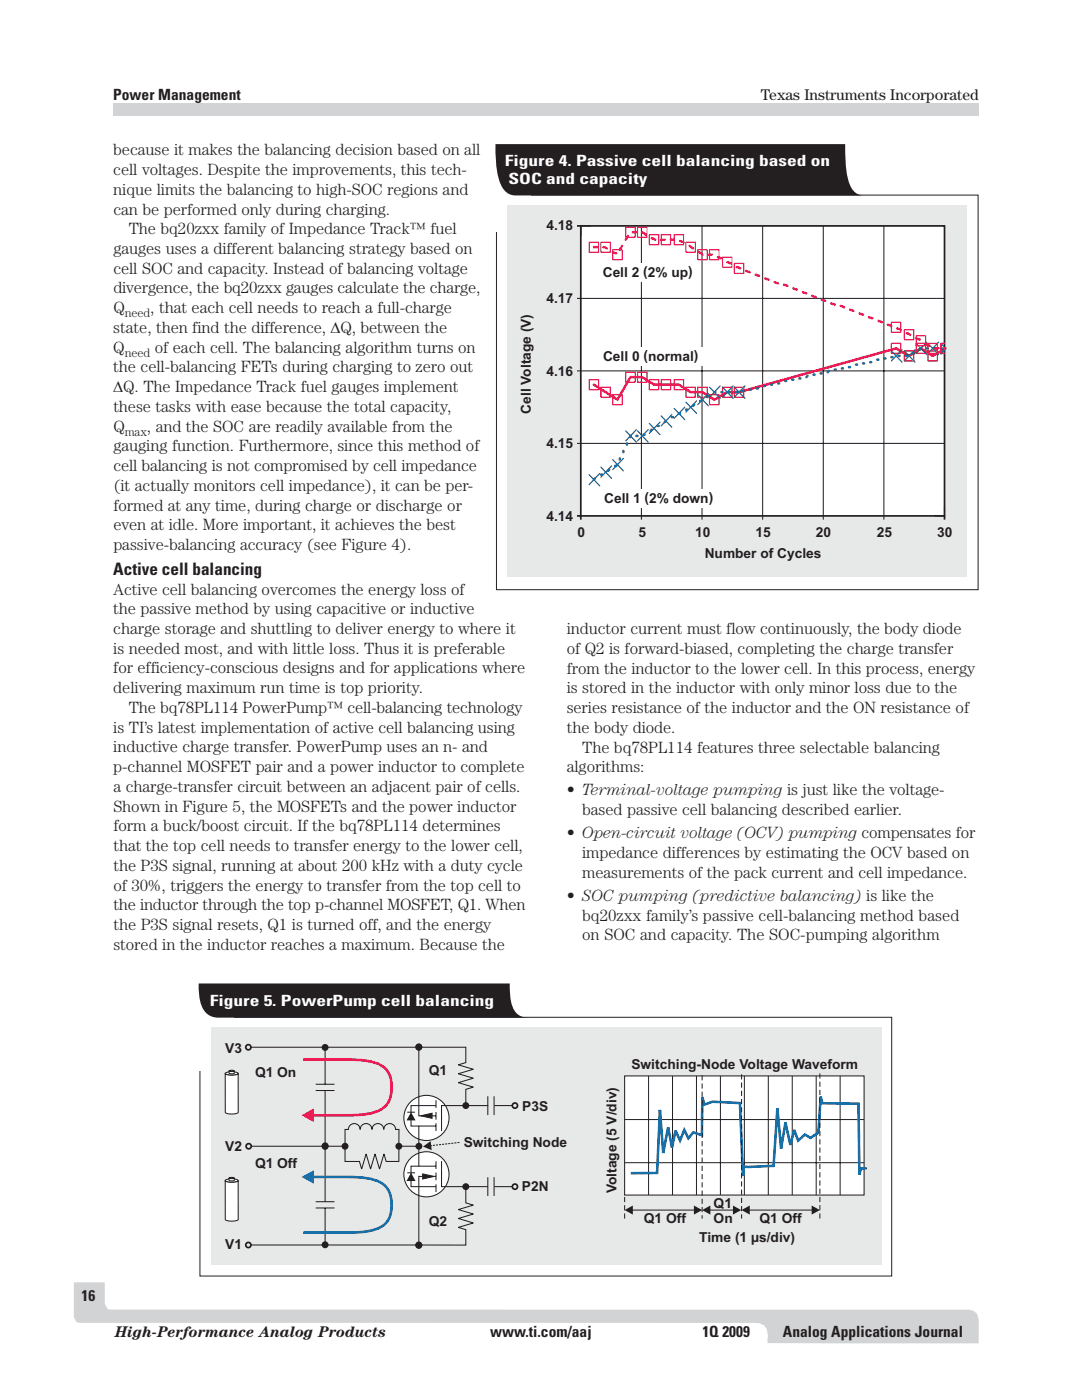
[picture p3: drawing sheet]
<svg xmlns="http://www.w3.org/2000/svg" width="224mm" height="288mm" viewBox="0 0 224 288" stroke-linecap="round" stroke-linejoin="round" font-family="sans-serif">
<defs><g id="words">
<text font-size="3.5" fill="#231f20" x="23.3" y="118.2">Active cell balancing</text>
<g font-size="3.4" fill="#231f20">
<text x="23.3" y="31.9">because it makes the balancing decision based on all</text>
<text x="23.3" y="36">cell voltages. Despite the improvements, this tech-</text>
<text x="23.3" y="40.1">nique limits the balancing to high-SOC regions and</text>
<text x="23.3" y="44.1">can be performed only during charging.</text>
<text x="23.3" y="52.2">gauges uses a different balancing strategy based on</text>
<text x="26.5" y="48.2">The bq20zxx family of Impedance Track™ fuel</text>
<text x="23.3" y="56.3">cell SOC and capacity. Instead of balancing voltage</text>
<text x="23.3" y="60.3">divergence, the bq20zxx gauges calculate the charge,</text>
<text x="23.3" y="64.4">Q</text>
<text x="30.9" y="64.4">, that each cell needs to reach a full-charge</text>
<text x="23.3" y="68.5">state, then find the difference, DQ, between the</text>
<text x="23.3" y="72.5">Q</text>
<text x="23.3" y="76.6">the cell-balancing FETs during charging to zero out</text>
<text x="31.8" y="72.5">of each cell. The balancing algorithm turns on</text>
<text x="23.3" y="80.6">∆Q. The Impedance Track fuel gauges implement</text>
<text x="23.3" y="84.7">these tasks with ease because the total capacity,</text>
<text x="23.3" y="88.7">Q</text>
<text x="30.2" y="88.7">, and the SOC are readily available from the</text>
<text x="23.3" y="92.8">gauging function. Furthermore, since this method of</text>
<text x="23.3" y="96.9">cell balancing is not compromised by cell impedance</text>
<text x="23.3" y="100.9">(it actually monitors cell impedance), it can be per-</text>
<text x="23.3" y="105">formed at any time, during charge or discharge or</text>
<text x="23.3" y="109">even at idle. More important, it achieves the best</text>
<text x="23.3" y="113.1">passive-balancing accuracy (see Figure 4).</text>
<text x="23.3" y="122.3">Active cell balancing overcomes the energy loss of</text>
<text x="23.3" y="126.3">the passive method by using capacitive or inductive</text>
<text x="23.3" y="130.4">charge storage and shuttling to deliver energy to where it</text>
<text x="116.4" y="130.4">inductor current must flow continuously, the body diode</text>
<text x="23.3" y="134.4">is needed most, and with little loss. Thus it is preferable</text>
<text x="116.4" y="134.5">of Q2 is forward-biased, completing the charge transfer</text>
<text x="23.3" y="138.5">for efficiency-conscious designs and for applications where</text>
<text x="23.3" y="142.5">delivering maximum run time is top priority.</text>
<text x="116.4" y="138.5">from the inductor to the lower cell. In this process, energy</text>
<text x="116.4" y="142.6">is stored in the inductor with only minor loss due to the</text>
<text x="26.5" y="146.6">The bq78PL114 PowerPump™ cell-balancing technology</text>
<text x="116.4" y="146.6">series resistance of the inductor and the ON resistance of</text>
<text x="23.3" y="150.7">is TI’s latest implementation of active cell balancing using</text>
<text x="23.3" y="154.7">inductive charge transfer. PowerPump uses an n- and</text>
<text x="116.4" y="150.7">the body diode.</text>
<text x="119.6" y="154.7">The bq78PL114 features three selectable balancing</text>
<text x="23.3" y="158.8">p-channel MOSFET pair and a power inductor to complete</text>
<text x="116.4" y="158.8">algorithms:</text>
<text x="23.3" y="162.8">a charge-transfer circuit between an adjacent pair of cells.</text>
<text x="23.3" y="166.9">Shown in Figure 5, the MOSFETs and the power inductor</text>
<text x="116.4" y="163.6">• Terminal-voltage pumping is just like the voltage-</text>
<text x="119.6" y="167.6">based passive cell balancing described earlier.</text>
<text x="23.3" y="171">form a buck/boost circuit. If the bq78PL114 determines</text>
<text x="116.4" y="172.4">• Open-circuit voltage (OCV) pumping compensates for</text>
<text x="23.3" y="175">that the top cell needs to transfer energy to the lower cell,</text>
<text x="23.3" y="179.1">the P3S signal, running at about 200 kHz with a duty cycle</text>
<text x="119.6" y="176.4">impedance differences by estimating the OCV based on</text>
<text x="23.3" y="183.1">of 30%, triggers the energy to transfer from the top cell to</text>
<text x="116.4" y="185.3">• SOC pumping (predictive balancing) is like the</text>
<text x="119.6" y="180.5">measurements of the pack current and cell impedance.</text>
<text x="23.3" y="187.2">the inductor through the top p-channel MOSFET, Q1. When</text>
<text x="23.3" y="191.2">the P3S signal resets, Q1 is turned off, and the energy</text>
<text x="119.6" y="189.3">bq20zxx family’s passive cell-balancing method based</text>
<text x="23.3" y="195.3">stored in the inductor reaches a maximum. Because the</text>
<text x="119.6" y="193.4">on SOC and capacity. The SOC-pumping algorithm</text>
</g>
<g font-size="3.2" fill="#231f20">
<text x="23.3" y="20.5">Power Management</text>
<text x="156.4" y="20.5">Texas Instruments Incorporated</text>
<text x="16.8" y="267.5">16</text>
<text x="23.6" y="275">High-Performance Analog Products</text>
<text x="100.7" y="275">www.ti.com/aaj</text>
<text x="144.3" y="275">1Q 2009</text>
<text x="160.9" y="274.9">Analog Applications Journal</text>
</g>
<g font-size="3.2" fill="#fff">
<text x="103.7" y="34.2">Figure 4. Passive cell balancing based on</text>
<text x="104.5" y="37.7">SOC and capacity</text>
<text x="43.1" y="206.8">Figure 5. PowerPump cell balancing</text>
</g>
<g font-size="2.8" fill="#231f20">
<text x="112.3" y="47.4">4.18</text>
<text x="123.8" y="57">Cell 2</text>
<text x="132.2" y="56.8">(2% up)</text>
<text x="112.3" y="62.3">4.17</text>
<text x="112.3" y="77.2">4.16</text>
<text x="123.9" y="74.3">Cell 0</text>
<text x="132.2" y="74.1">(normal)</text>
<text x="109.1" y="85.1" transform="rotate(-90 109.1 85.1)">Cell Voltage (V)</text>
<text x="112.3" y="92.1">4.15</text>
<text x="112.3" y="107.1">4.14</text>
<text x="124.1" y="103.4">Cell 1</text>
<text x="132.4" y="103.3">(2% down)</text>
<text x="118.7" y="110.4">0</text>
<text x="131.2" y="110.4">5</text>
<text x="142.8" y="110.4">10</text>
<text x="155.2" y="110.4">15</text>
<text x="167.7" y="110.4">20</text>
<text x="180.2" y="110.4">25</text>
<text x="192.6" y="110.4">30</text>
<text x="144.8" y="114.8">Number of Cycles</text>
<text x="46.3" y="216.4">V3</text>
<text x="52.4" y="221.5">Q1 On</text>
<text x="88.1" y="221.1">Q1</text>
<text x="129.7" y="219.7">Switching-Node Voltage Waveform</text>
<text x="107.3" y="228.4">P3S</text>
<text x="46.3" y="236.8">V2</text>
<text x="95.3" y="235.8">Switching Node</text>
<text x="52.4" y="240.2">Q1 Off</text>
<text x="107.2" y="245">P2N</text>
<text x="126.7" y="245.4" transform="rotate(-90 126.7 245.4)">Voltage (5 V/div)</text>
<text x="132.3" y="251.6">Q1 Off</text>
<text x="146.6" y="248.4">Q1</text>
<text x="146.6" y="251.5">On</text>
<text x="156.1" y="251.6">Q1 Off</text>
<text x="46.3" y="256.9">V1</text>
<text x="88.1" y="252">Q2</text>
<text x="143.7" y="255.4">Time (1 µs/div)</text>
</g>
<g font-size="2.5" fill="#231f20">
<text x="25.6" y="65.2">need</text>
<text x="25.6" y="73.3">need</text>
<text x="25.6" y="89.6">max</text>
</g>
</g></defs>
<g fill="#d1d3d4">
<path d="M23.3 21.2h177.8v2.6h-177.8z"/>
<path d="M15.2 263.7h6.3v4.4l.6 1 .5 .2h176.4a2.05 2.05 0 0 1 2.1 2v4.9h-43.4l.1-1.5-.1-.6a1.91 1.91 0 0 0-.8-1.7v.1a2.23 2.23 0 0 0-1.6-.5h-139.1l-.5-.2-.5-1z"/>
</g>
<g fill="#fff">
<path d="M23.3 272.1h131.3v3.9h-131.3z"/>
<path d="M41.1 209.2h142.1v53.2h-142.1z"/>
</g>
<path d="M41.1 209.2h142.1v53.2h-142.1z" fill="none" stroke="#231f20" stroke-width=".21"/>
<path d="M40.3 202.4h7.6v17.8h-7.6z" fill="#fff"/>
<path d="M43.3 211.3h137.8v48.8h-137.8z" fill="#e7e8e8"/>
<circle cx="87.6" cy="241.5" r="4.6" fill="#fff"/>
<circle cx="87.6" cy="241.5" r="4.6" fill="none" stroke="#231f20" stroke-width=".21"/>
<circle cx="87.6" cy="229.9" r="4.6" fill="#fff"/>
<g fill="none" stroke="#231f20" stroke-width=".21">
<path d="M66.8 215.4v7.5M64.9 224.2h3.8M64.9 222.9h3.8M100.2 225.4v3.9M101.5 225.4v3.9M178 240.2l-1.1 .1-.3 1.2-.2-14.6-7.4-.1-.4-1.3-.4 7.4-1.7 1.1-1.1-.7-1.4 1.2-.8-2.2-.8 3.1-1-4.6-.9 5.4-.8-8.3-.8 11.8-5.3 .3-.8-.1-.2 1.8-.6-14.9-5.6-.3-1.7 .6-.4-1.5-.1 7.8-1.8-.6-1 1.3-.8-1.8-.9 2.2-.9-2-.7 3.5-.8-4.2-1 5.3-.7-8.9-.6 13h-5.4"/>
<circle cx="87.6" cy="229.9" r="4.6"/>
</g>
<circle cx="66.8" cy="215.4" r=".71" fill="#231f20"/>
<path d="M66.8 224.2v11.5" fill="none" stroke="#231f20" stroke-width=".21"/>
<circle cx="66.8" cy="235.7" r=".71" fill="#231f20"/>
<path d="M86.1 215.3h9.6v3.2l-1.5 .4 3.1 1-3.1 .9 3.1 .9-3.1 .9 3.1 .9-1.6 .5v3.3" fill="none" stroke="#231f20" stroke-width=".21"/>
<g fill="#231f20">
<circle cx="95.7" cy="227.3" r=".71"/>
<circle cx="86.1" cy="215.3" r=".71"/>
</g>
<path d="M82 235.7v-3.5h-.7a1.22 1.22 0 0 0-1.2-1.2 1.22 1.22 0 0 0-1.2 1.2 1.21 1.21 0 0 0-1.3-1.2 1.21 1.21 0 0 0-1.2 1.2 1.21 1.21 0 0 0-1.2-1.2 1.21 1.21 0 0 0-1.2 1.2 1.21 1.21 0 0 0-1.2-1.2 1.21 1.21 0 0 0-1.2 1.2h-.7v6.6h2.9l.5 1.6 .9-3.1 .9 3.1 1-3.1 .9 3.1 .9-3.1 .4 1.5h2.7v-3.1" fill="none" stroke="#231f20" stroke-width=".21"/>
<path d="M128.3 221.2h49.2v24.5h-49.2z" fill-rule="evenodd" fill="#fff" stroke="#231f20" stroke-width=".21"/>
<path d="M128.3 230.2h49.2M128.3 239.1h49.2M133.3 221.2v24.5M138.2 221.2v24.5M143.1 221.2v24.5M148 221.2v24.5M152.9 221.2v24.5M157.9 221.2v24.5M162.8 221.2v24.5M167.7 221.2v24.5M172.6 221.2v24.5M129.9 248.8h12.8" fill="none" stroke="#231f20" stroke-width=".21"/>
<path d="M178 240.2l-1.1 .1-.3 1.2-.2-14.6-7.4-.1-.4-1.3-.4 7.4-1.7 1.1-1.1-.7-1.4 1.2-.8-2.2-.8 3.1-1-4.6-.9 5.4-.8-8.3-.8 11.8-5.3 .3-.8-.1-.2 1.8-.6-14.9-5.6-.3-1.7 .6-.4-1.5-.1 7.8-1.8-.6-1 1.3-.8-1.8-.9 2.2-.9-2-.7 3.5-.8-4.2-1 5.3-.7-8.9-.6 13h-5.4" fill="none" stroke="#0072bc" stroke-width=".53"/>
<path d="M144.3 221.1v29.5M152.4 220.9v29.7M168.5 220.7v29.9M128.3 250.6v-4.9" fill="none" stroke="#231f20" stroke-width=".21" stroke-dasharray="1.1 .6" stroke-linecap="butt"/>
<g fill="#231f20">
<path d="M128.3 248.8l1.7-.9v1.8z"/>
<path d="M142.6 247.9l1.7 .9-1.7 .9z"/>
</g>
<path d="M153.9 248.8h13" fill="none" stroke="#231f20" stroke-width=".21"/>
<g fill="#231f20">
<path d="M152.4 248.8l1.7-.9v1.8z"/>
<path d="M166.8 247.9l1.7 .9-1.7 .9z"/>
</g>
<path d="M145.8 248.8h4.9" fill="none" stroke="#231f20" stroke-width=".21"/>
<g fill="#231f20">
<path d="M144.3 248.8l1.7-.9v1.8z"/>
<path d="M150.6 247.9l1.7 .9-1.7 .9z"/>
</g>
<path d="M46.4 220.6l1.2-.2a1.53 1.53 0 0 1 1.3 .3 2.64 2.64 0 0 1-2.6 0z" fill-rule="evenodd" fill="#fff"/>
<path d="M46.4 220.6l1.2-.2a1.53 1.53 0 0 1 1.3 .3 2.64 2.64 0 0 1-2.6 0z" fill="none" stroke="#231f20" stroke-width=".21"/>
<path d="M46.3 220.7a2.64 2.64 0 0 0 2.6 0v8a2.64 2.64 0 0 1-2.6 0z" fill-rule="evenodd" fill="#fff"/>
<path d="M46.3 220.7a2.64 2.64 0 0 0 2.6 0v8a2.64 2.64 0 0 1-2.6 0z" fill="none" stroke="#231f20" stroke-width=".21"/>
<path d="M47.1 220.2l.5-.1 .5 .1-.5 .1z" fill-rule="evenodd" fill="#fff"/>
<path d="M47.1 220.2l.5-.1 .5 .1-.5 .1z" fill="none" stroke="#231f20" stroke-width=".21"/>
<path d="M47.1 220.2l.5 .1 .5-.1v.5h-1z" fill-rule="evenodd" fill="#fff"/>
<path d="M47.1 220.2l.5 .1 .5-.1v.5h-1z" fill="none" stroke="#231f20" stroke-width=".21"/>
<path d="M46.4 242.6l1.2-.2a1.53 1.53 0 0 1 1.3 .4 2.64 2.64 0 0 1-2.6 0z" fill-rule="evenodd" fill="#fff"/>
<path d="M46.4 242.6l1.2-.2a1.53 1.53 0 0 1 1.3 .4 2.64 2.64 0 0 1-2.6 0z" fill="none" stroke="#231f20" stroke-width=".21"/>
<path d="M46.3 242.8a2.64 2.64 0 0 0 2.6 0v7.9a2.64 2.64 0 0 1-2.6 0z" fill-rule="evenodd" fill="#fff"/>
<path d="M46.3 242.8a2.64 2.64 0 0 0 2.6 0v7.9a2.64 2.64 0 0 1-2.6 0z" fill="none" stroke="#231f20" stroke-width=".21"/>
<path d="M47.1 242.2l.5-.1 .5 .1-.5 .1z" fill-rule="evenodd" fill="#fff"/>
<path d="M47.1 242.2l.5-.1 .5 .1-.5 .1z" fill="none" stroke="#231f20" stroke-width=".21"/>
<path d="M47.1 242.2l.5 .1 .5-.1v.5l-1 .1z" fill-rule="evenodd" fill="#fff"/>
<path d="M101.6 227.3h3.7M47.1 242.2l.5 .1 .5-.1v.5l-1 .1z" fill="none" stroke="#231f20" stroke-width=".21"/>
<circle cx="105.8" cy="227.3" r=".53" fill="none" stroke="#231f20" stroke-width=".36"/>
<path d="M62.3 217.9h9.1a14.5 14.5 0 0 1 6.9 1.1 4.6 4.6 0 0 1 2.2 4.5 4.7 4.7 0 0 1-4 5.3 21.4 21.4 0 0 1-5.1 .5h-7.1" fill="none" stroke="#ed1c24" stroke-width=".53"/>
<path d="M62 229.3l2.5-1.4v2.8z" fill="#ed1c24"/>
<path d="M86.1 215.3v14.1h3.5M83.7 228.7h1.6M89.6 231.5h-3.5v3.9M89.6 226.2v1.6M89.6 228.6v1.6M89.6 231v1.6M100.3 227.3h-9.6v5.3" fill="none" stroke="#231f20" stroke-width=".21"/>
<circle cx="86.1" cy="215.3" r=".71" fill="#231f20"/>
<path d="M86.1 227.3h3.5" fill="none" stroke="#231f20" stroke-width=".21"/>
<path d="M86.5 229.4l2.3-.5v1z" fill="#231f20"/>
<path d="M84.5 230.2v1.3h1.6M86.1 227.3h-1.6v1.6M86.5 229.4l2.3-.5v1z" fill="none" stroke="#231f20" stroke-width=".21"/>
<path d="M84.5 228.7l.9 1.7h-1.9z" fill="#231f20"/>
<path d="M51.5 215.3h34.6M82 235.7h4.1" fill="none" stroke="#231f20" stroke-width=".21"/>
<circle cx="51" cy="215.3" r=".53" fill="none" stroke="#231f20" stroke-width=".36"/>
<g fill="#231f20">
<circle cx="82" cy="235.7" r=".71"/>
<circle cx="86.1" cy="235.7" r=".71"/>
</g>
<path d="M64.9 247.1h3.8M64.9 248.4h3.8M66.8 248.4v7.6M100.2 242.1v3.8M101.5 242.1v3.8" fill="none" stroke="#231f20" stroke-width=".21"/>
<circle cx="66.8" cy="256" r=".71" fill="#231f20"/>
<path d="M66.8 235.6v11.5" fill="none" stroke="#231f20" stroke-width=".21"/>
<circle cx="66.8" cy="235.6" r=".71" fill="#231f20"/>
<path d="M95.7 244v3.3l1.6 .5-3.1 .9 3.1 .9-3.1 .9 3.1 1-3.1 .9 1.5 .4v3.2h-9.6" fill="none" stroke="#231f20" stroke-width=".21"/>
<g fill="#231f20">
<circle cx="95.7" cy="244" r=".71"/>
<circle cx="86.1" cy="256" r=".71"/>
</g>
<path d="M101.6 244h3.7" fill="none" stroke="#231f20" stroke-width=".21"/>
<circle cx="105.8" cy="244" r=".53" fill="none" stroke="#231f20" stroke-width=".36"/>
<path d="M64.3 242h7.1a14.3 14.3 0 0 1 6.9 1.2 4.8 4.8 0 0 1 2.2 4.6 4.7 4.7 0 0 1-4 5.2 21.7 21.7 0 0 1-5.1 .5h-9.1" fill="none" stroke="#0076c0" stroke-width=".53"/>
<path d="M62 242l2.5-1.4v2.8z" fill="#0076c0"/>
<path d="M86.1 235.9v3.9h3.5M89.6 238.8v1.6M90.7 238.7v5.3h9.5M83.7 241.1h1.6M89.6 241.9h-3.5v14.2M89.6 241.1v1.6M89.6 243.5v1.6" fill="none" stroke="#231f20" stroke-width=".21"/>
<circle cx="86.1" cy="256.1" r=".71" fill="#231f20"/>
<path d="M86.1 244h3.5" fill="none" stroke="#231f20" stroke-width=".21"/>
<path d="M86.8 241.4l2.4 .5-2.4 .5z" fill="#231f20"/>
<path d="M86.1 239.8h-1.6v1.6M84.5 242.7v1.3h1.6M86.8 241.4l2.4 .5-2.4 .5z" fill="none" stroke="#231f20" stroke-width=".21"/>
<path d="M84.5 241.1l.9 1.7h-1.9z" fill="#231f20"/>
<path d="M51.6 235.7h19.3M51.5 256h34.6" fill="none" stroke="#231f20" stroke-width=".21"/>
<g fill="none" stroke="#231f20" stroke-width=".36">
<circle cx="51.1" cy="235.7" r=".53"/>
<circle cx="51" cy="256" r=".53"/>
</g>
<circle cx="70.9" cy="235.7" r=".71" fill="#231f20"/>
<path d="M94.4 234.9l-6 .7" fill="none" stroke="#231f20" stroke-width=".21" stroke-dasharray=".4 .2" stroke-linecap="butt"/>
<g fill="#231f20">
<path d="M86.9 235.8l1.6-1.2 .2 1.9z"/>
<path d="M40.8 202.2h63.9l.1 1.9a5.5 5.5 0 0 0 1.9 4.7l.8 .3 1.1 .1h-63.7a3.7 3.7 0 0 1-3.7-3.2l-.3-1.9z" fill-rule="evenodd"/>
</g>
<path d="M102 40.1h99v81.2h-99z" fill="#fff"/>
<path d="M102 40.1h99v81.2h-99z" fill="none" stroke="#231f20" stroke-width=".21"/>
<path d="M101.3 29.8h7.6v17.9h-7.6z" fill="#fff"/>
<path d="M104.2 42.2h94.5v76.4h-94.5z" fill="#e7e8e8"/>
<path d="M119.3 46.5h74.8v59.6h-74.8z" fill="#fff" stroke="#231f20" stroke-width=".35"/>
<path d="M118.6 46.5h.7M118.6 106.1h.7v.8M194.1 106.1v.8" fill="none" stroke="#231f20" stroke-width=".35"/>
<path d="M131.8 46.5v60.4M144.2 46.5v60.4M156.7 46.5v60.4M169.2 46.5v60.4M181.6 46.5v60.4M118.6 61.4h75.5M118.6 76.3h75.5M118.6 91.2h75.5" fill="none" stroke="#231f20" stroke-width=".21"/>
<path d="M121.3 46.5h-2v2M194.1 104v2.1h-2" fill="none" stroke="#231f20" stroke-width=".25"/>
<g fill="none" stroke="#ed1c24" stroke-width=".25">
<path d="M121 78.1h2v2h-2zM123.5 79.6h1.9v2.1h-1.9zM128.6 76.5h1.9v2.1h-1.9zM131 76.5h1.9v2.1h-1.9zM133.4 78.1h2v2h-2zM135.8 78.1h2v2h-2zM138.5 78.1h2v2h-2zM140.9 79.6h2v2.1h-2zM143.4 79.6h1.9v2.1h-1.9zM148.5 79.6h1.9v2.1h-1.9zM150.9 79.6h1.9v2.1h-1.9zM183.1 70.6h2v2.1h-2z"/>
<path d="M185.8 72.2h2v2h-2zM188.2 70.6h2v2.1h-2zM190.7 72.2h1.9v2h-1.9zM194.1 70.6h-.8v2.1h.8M125.9 81.1h1.9v2.1h-1.9zM145.8 81.1h1.9v2.1h-1.9z"/>
</g>
<path d="M194.1 71.8l-2.5 1.4-2.4-1.6-2.4 1.6-2.7-1.6-32.2 9h-2.5l-2.6 1.6-2.5-1.6h-2.4l-2.4-1.5h-5.1l-2.4-1.5h-2.5l-2.6 4.6-4.9-3.1" fill="none" stroke="#ed1c24" stroke-width=".5"/>
<g fill="none" stroke="#2e3092" stroke-width=".25">
<path d="M145.8 79.6l2.2 2.3M148 79.3l-2.2 2.4M148.5 79.6l2.1 2.3M150.6 79.3l-2.1 2.4M150.9 79.6l2.2 2.3M153.1 79.3l-2.2 2.4M183.1 72.2l2.2 2.3M185.3 71.9l-2.2 2.3M185.8 72.2l2.2 2.3M188 71.9l-2.2 2.3M188.2 70.6l2.2 2.3M190.4 70.4l-2.2 2.3"/>
<path d="M190.7 70.6l2.1 2.3M192.8 70.4l-2.1 2.3M193.3 70.6l.8 .8M121 97.6l2.2 2.3M123.2 97.3l-2.2 2.4M123.5 96.1l2.2 2.3M125.7 95.8l-2.2 2.3M125.9 94.5l2.2 2.3M128.1 94.3l-2.2 2.3M128.6 88.6l2.1 2.3M130.7 88.3l-2.1 2.4M131 88.6l2.2 2.3"/>
<path d="M133.2 88.3l-2.2 2.4M133.4 87.1l2.2 2.3M135.6 86.8l-2.2 2.3M135.8 85.5l2.2 2.3M138 85.3l-2.2 2.3M138.5 84l2.2 2.3M140.7 83.7l-2.2 2.3M140.9 82.7l2.2 2.3M143.1 82.4l-2.2 2.3M143.4 81.1l2.1 2.4M145.5 80.9l-2.1 2.3"/>
</g>
<g fill="none" stroke="#2e3092" stroke-width=".5">
<path d="M155.5 79.9h.2M156.9 79.3h.3M158.4 79.1h.2M159.9 78.8h.2M161.3 78.3h.3M162.8 78.1h.2M164.2 77.8h.3M165.9 77.3l-.2 .3M167.1 77h.3M168.6 76.8h.2M170.3 76.3l-.3 .2M171.5 76h.2"/>
<path d="M173 75.8h.2M174.4 75.5h.3M175.9 75h.2M177.3 74.7h.3M178.8 74.5h.2M180.2 74h.3M181.7 73.7h.2M183.1 73.4h.3M184.6 73.2h.2M186.1 73.2h.2M187.5 72.7h.3M189.2 71.6l-.2 .3"/>
<path d="M190.4 71.6h.3M191.9 71.6h.2M193.3 71.6h.3M194.1 71.9l-.8 .8M122.3 98.4l-.3 .2M123.5 97.6h.2M125.2 96.6l-.3 .2M126.4 95.8h.2M127.4 94.3v.2M128.1 92.7v.3M128.8 91.2v.2M129.5 89.6v.3"/>
<path d="M130.7 89.6h.3M132.2 89.4h.2M133.9 88.3l-.2 .3M135.1 87.6h.3M136.8 86.5l-.2 .3M138 85.8h.3M139.5 85h.2M140.9 84.2h.3M142.6 83.2l-.2 .3M143.8 82.4h.3M145.5 81.4l-.2 .3M146.8 80.6h.2"/>
<path d="M148.2 80.6h.3M149.7 80.6h.2M151.1 80.6h.3M152.6 80.4h.2M154 80.1h.3"/>
</g>
<g fill="none" stroke="#ec008c" stroke-width=".25">
<path d="M121 49.8h2v2.1h-2zM123.5 49.8h1.9v2.1h-1.9zM125.9 51.3h1.9v2.1h-1.9zM128.6 46.7h1.9v2.1h-1.9zM131 46.7h1.9v2.1h-1.9zM133.4 48.3h2v2h-2zM135.8 48.3h2v2h-2zM138.5 48.3h2v2h-2zM140.9 49.8h2v2.1h-2zM143.4 51.3h1.9v2.1h-1.9zM145.8 51.3h1.9v2.1h-1.9zM148.5 52.9h1.9v2h-1.9z"/>
<path d="M150.9 54.2h1.9v2h-1.9zM183.1 66.2h2v2.1h-2zM185.8 67.8h2v2h-2zM188.2 69.1h2v2h-2zM190.7 70.6h1.9v2.1h-1.9zM194.1 70.6h-.8v2.1h.8"/>
</g>
<g fill="none" stroke="#ec008c" stroke-width=".5">
<path d="M122 50.8h.7M124 50.8l.7 .3M125.9 51.9l.7 .2M127.8 50.6l-.4 .7M129.1 48.5l-.5 .8M130 47.7h.7M132 47.7l.7 .6M133.9 49l.7 .3M135.8 49.3h.8M137.8 49.3h.7M139.7 49.5l.8 .3M141.7 50.6l.7 .5"/>
<path d="M143.6 51.9l.7 .5M145.5 52.4h.8M147.5 52.9l.7 .2M149.4 53.9l.8 .3M151.4 54.9l.7 .3M153.3 55.7l.7 .3M155.2 56.5l.8 .2M157.2 57.2l.7 .3M159.1 58l.8 .3M161.1 58.5l.7 .3M163 59.3l.7 .3M165 60.1l.7 .2"/>
<path d="M166.9 60.8l.7 .3M168.8 61.6l.8 .3M170.8 62.4l.7 .2M172.7 62.9l.7 .3M174.7 63.7l.7 .2M176.6 64.4l.7 .3M178.5 65.2l.8 .3M180.5 66l.7 .2M182.4 66.8l.7 .2M184.4 67.5l.7 .3M186.3 68.6l.7 .2M188.2 69.6l.8 .2"/>
<path d="M190.2 70.6l.7 .5M192.1 71.6h.7M194.1 71.6h.1"/>
</g>
<g fill="#fff">
<path d="M122.4 54.1h21.3v3.8h-21.3z"/>
<path d="M122.3 100.5h26v3.9h-26z"/>
<path d="M122.4 71.3h22.6v3.9h-22.6z"/>
</g>
<path d="M101.8 29.6h71.9a21.4 21.4 0 0 0 1.1 8.9 2.88 2.88 0 0 0 2.7 1.7h-71.6a3.3 3.3 0 0 1-3.1-2.6 21.9 21.9 0 0 1-1-8z" fill-rule="evenodd" fill="#231f20"/>
<use href="#words"/>
</svg>
